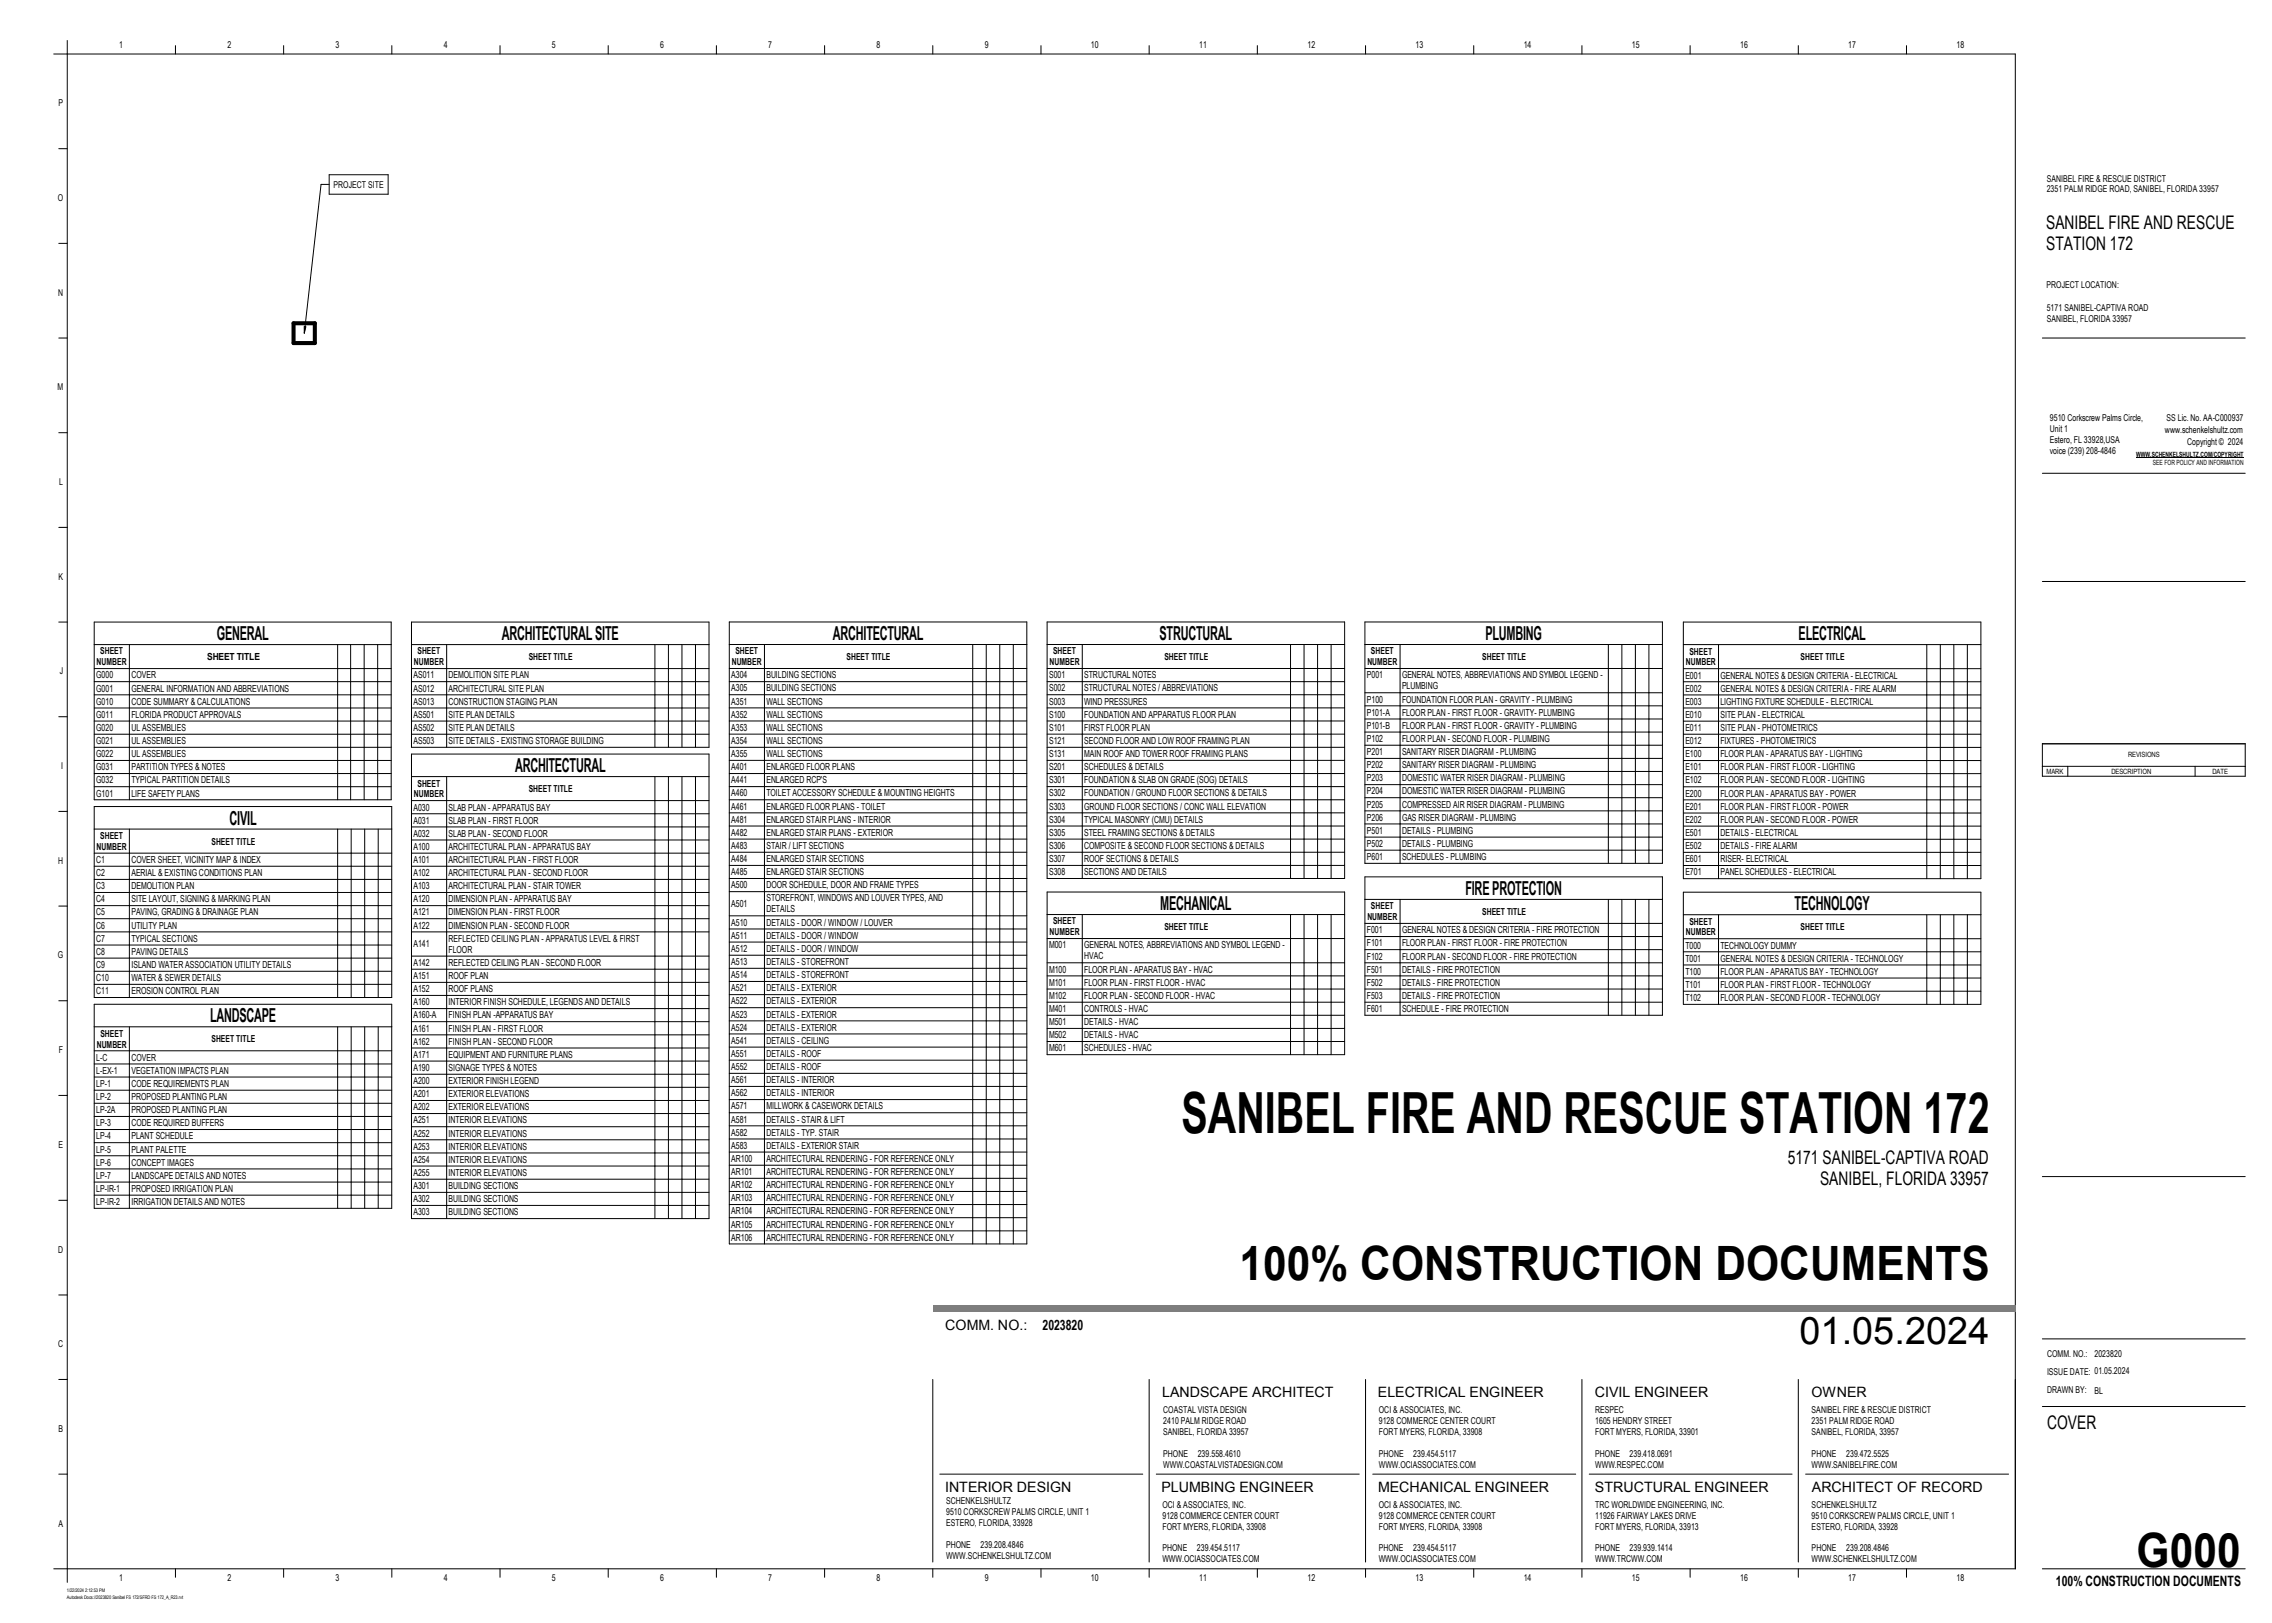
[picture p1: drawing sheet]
<svg xmlns="http://www.w3.org/2000/svg" width="1067mm" height="762mm" viewBox="0 0 1067 762" stroke-linecap="round" stroke-linejoin="round" font-family="sans-serif">
<defs><g id="words">
<text font-size="26.6" x="555" y="532">SANIBEL FIRE AND RESCUE STATION 172</text>
<g font-size="22.2">
<text x="582" y="601">100% CONSTRUCTION DOCUMENTS</text>
<text x="1003" y="736">G000</text>
</g>
<text font-size="17.8" x="845" y="631">01.05.2024</text>
<g font-size="9">
<text x="102" y="301">GENERAL</text>
<text x="236" y="301">ARCHITECTURAL SITE</text>
<text x="391" y="301">ARCHITECTURAL</text>
<text x="544" y="301">STRUCTURAL</text>
<text x="697" y="301">PLUMBING</text>
<text x="845" y="301">ELECTRICAL</text>
<text x="242" y="363">ARCHITECTURAL</text>
<text x="108" y="387">CIVIL</text>
<text x="688" y="420">FIRE PROTECTION</text>
<text x="545" y="427">MECHANICAL</text>
<text x="843" y="427">TECHNOLOGY</text>
<text x="99" y="480">LANDSCAPE</text>
</g>
<g font-size="8.8">
<text x="961" y="107">SANIBEL FIRE AND RESCUE</text>
<text x="961" y="117">STATION 172</text>
<text x="839" y="546">5171 SANIBEL-</text>
<text x="885" y="546">CAPTIVA ROAD</text>
<text x="855" y="557">SANIBEL, FLORIDA 33957</text>
<text x="961" y="671">COVER</text>
</g>
<g font-size="6.7">
<text x="444" y="624">COMM. NO.:</text>
<text x="490" y="624">2023820</text>
<text x="546" y="656">LANDSCAPE ARCHITECT</text>
<text x="647" y="656">ELECTRICAL ENGINEER</text>
<text x="749" y="656">CIVIL ENGINEER</text>
<text x="851" y="656">OWNER</text>
<text x="444" y="700">INTERIOR DESIGN</text>
<text x="545" y="700">PLUMBING ENGINEER</text>
<text x="647" y="700">MECHANICAL ENGINEER</text>
<text x="749" y="700">STRUCTURAL ENGINEER</text>
<text x="851" y="700">ARCHITECT OF RECORD</text>
<text x="965" y="745">100% CONSTRUCTION DOCUMENTS</text>
</g>
<g font-size="4.6">
<text x="97" y="310">SHEET TITLE</text>
<text x="45" y="319">G000</text>
<text x="62" y="319">COVER</text>
<text x="194" y="319">AS011</text>
<text x="211" y="319">DEMOLITION SITE PLAN</text>
<text x="343" y="318">A304</text>
<text x="360" y="318">BUILDING SECTIONS</text>
<text x="493" y="318">S001</text>
<text x="509" y="318">STRUCTURAL NOTES</text>
<text x="642" y="318">P001</text>
<text x="658" y="318">GENERAL NOTES, ABBREVIATIONS AND SYMBOL LEGEND -</text>
<text x="658" y="324">PLUMBING</text>
<text x="791" y="319">E001</text>
<text x="808" y="319">GENERAL NOTES &amp; DESIGN CRITERIA - ELECTRICAL</text>
<text x="45" y="325">G001</text>
<text x="62" y="325">GENERAL INFORMATION AND ABBREVIATIONS</text>
<text x="194" y="325">AS012</text>
<text x="211" y="325">ARCHITECTURAL SITE PLAN</text>
<text x="343" y="325">A305</text>
<text x="360" y="325">BUILDING SECTIONS</text>
<text x="493" y="325">S002</text>
<text x="509" y="325">STRUCTURAL NOTES / ABBREVIATIONS</text>
<text x="642" y="330">P100</text>
<text x="658" y="330">FOUNDATION FLOOR PLAN - GRAVITY - PLUMBING</text>
<text x="791" y="325">E002</text>
<text x="808" y="325">GENERAL NOTES &amp; DESIGN CRITERIA - FIRE ALARM</text>
<text x="45" y="331">G010</text>
<text x="62" y="331">CODE SUMMARY &amp; CALCULATIONS</text>
<text x="194" y="331">AS013</text>
<text x="211" y="331">CONSTRUCTION STAGING PLAN</text>
<text x="343" y="331">A351</text>
<text x="360" y="331">WALL SECTIONS</text>
<text x="493" y="331">S003</text>
<text x="509" y="331">WIND PRESSURES</text>
<text x="791" y="331">E003</text>
<text x="808" y="331">LIGHTING FIXTURE SCHEDULE - ELECTRICAL</text>
<text x="45" y="337">G011</text>
<text x="62" y="337">FLORIDA PRODUCT APPROVALS</text>
<text x="194" y="337">AS501</text>
<text x="211" y="337">SITE PLAN DETAILS</text>
<text x="343" y="337">A352</text>
<text x="360" y="337">WALL SECTIONS</text>
<text x="493" y="337">S100</text>
<text x="509" y="337">FOUNDATION AND APPARATUS FLOOR PLAN</text>
<text x="642" y="336">P101-A</text>
<text x="658" y="336">FLOOR PLAN - FIRST FLOOR - GRAVITY- PLUMBING</text>
<text x="791" y="337">E010</text>
<text x="808" y="337">SITE PLAN - ELECTRICAL</text>
<text x="45" y="343">G020</text>
<text x="62" y="343">UL ASSEMBLIES</text>
<text x="194" y="343">AS502</text>
<text x="211" y="343">SITE PLAN DETAILS</text>
<text x="343" y="343">A353</text>
<text x="360" y="343">WALL SECTIONS</text>
<text x="493" y="343">S101</text>
<text x="509" y="343">FIRST FLOOR PLAN</text>
<text x="642" y="342">P101-B</text>
<text x="658" y="342">FLOOR PLAN - FIRST FLOOR - GRAVITY - PLUMBING</text>
<text x="791" y="343">E011</text>
<text x="808" y="343">SITE PLAN - PHOTOMETRICS</text>
<text x="45" y="349">G021</text>
<text x="62" y="349">UL ASSEMBLIES</text>
<text x="194" y="349">AS503</text>
<text x="211" y="349">SITE DETAILS - EXISTING STORAGE BUILDING</text>
<text x="343" y="349">A354</text>
<text x="360" y="349">WALL SECTIONS</text>
<text x="493" y="349">S121</text>
<text x="509" y="349">SECOND FLOOR AND LOW ROOF FRAMING PLAN</text>
<text x="642" y="348">P102</text>
<text x="658" y="348">FLOOR PLAN - SECOND FLOOR - PLUMBING</text>
<text x="791" y="349">E012</text>
<text x="808" y="349">FIXTURES - PHOTOMETRICS</text>
<text x="45" y="356">G022</text>
<text x="62" y="356">UL ASSEMBLIES</text>
<text x="343" y="355">A355</text>
<text x="360" y="355">WALL SECTIONS</text>
<text x="493" y="355">S131</text>
<text x="509" y="355">MAIN ROOF AND TOWER ROOF FRAMING PLANS</text>
<text x="642" y="354">P201</text>
<text x="658" y="354">SANITARY RISER DIAGRAM - PLUMBING</text>
<text x="791" y="356">E100</text>
<text x="808" y="356">FLOOR PLAN - APARATUS BAY - LIGHTING</text>
<text x="45" y="362">G031</text>
<text x="62" y="362">PARTITION TYPES &amp; NOTES</text>
<text x="343" y="362">A401</text>
<text x="360" y="362">ENLARGED FLOOR PLANS</text>
<text x="493" y="362">S201</text>
<text x="509" y="362">SCHEDULES &amp; DETAILS</text>
<text x="642" y="361">P202</text>
<text x="658" y="361">SANITARY RISER DIAGRAM - PLUMBING</text>
<text x="791" y="362">E101</text>
<text x="808" y="362">FLOOR PLAN - FIRST FLOOR - LIGHTING</text>
<text x="45" y="368">G032</text>
<text x="62" y="368">TYPICAL PARTITION DETAILS</text>
<text x="343" y="368">A441</text>
<text x="360" y="368">ENLARGED RCP'S</text>
<text x="493" y="368">S301</text>
<text x="509" y="368">FOUNDATION &amp; SLAB ON GRADE (SOG) DETAILS</text>
<text x="642" y="367">P203</text>
<text x="658" y="367">DOMESTIC WATER RISER DIAGRAM - PLUMBING</text>
<text x="791" y="368">E102</text>
<text x="808" y="368">FLOOR PLAN - SECOND FLOOR - LIGHTING</text>
<text x="45" y="374">G101</text>
<text x="62" y="374">LIFE SAFETY PLANS</text>
<text x="343" y="374">A460</text>
<text x="360" y="374">TOILET ACCESSORY SCHEDULE &amp; MOUNTING HEIGHTS</text>
<text x="493" y="374">S302</text>
<text x="509" y="374">FOUNDATION / GROUND FLOOR SECTIONS &amp; DETAILS</text>
<text x="642" y="373">P204</text>
<text x="658" y="373">DOMESTIC WATER RISER DIAGRAM - PLUMBING</text>
<text x="791" y="374">E200</text>
<text x="808" y="374">FLOOR PLAN - APARATUS BAY - POWER</text>
<text x="194" y="381">A030</text>
<text x="211" y="381">SLAB PLAN - APPARATUS BAY</text>
<text x="343" y="380">A461</text>
<text x="360" y="380">ENLARGED FLOOR PLANS - TOILET</text>
<text x="493" y="380">S303</text>
<text x="509" y="380">GROUND FLOOR SECTIONS / CONC WALL ELEVATION</text>
<text x="642" y="379">P205</text>
<text x="658" y="379">COMPRESSED AIR RISER DIAGRAM - PLUMBING</text>
<text x="791" y="380">E201</text>
<text x="808" y="380">FLOOR PLAN - FIRST FLOOR - POWER</text>
<text x="194" y="387">A031</text>
<text x="211" y="387">SLAB PLAN - FIRST FLOOR</text>
<text x="343" y="386">A481</text>
<text x="360" y="386">ENLARGED STAIR PLANS - INTERIOR</text>
<text x="493" y="386">S304</text>
<text x="509" y="386">TYPICAL MASONRY (CMU) DETAILS</text>
<text x="642" y="385">P206</text>
<text x="658" y="385">GAS RISER DIAGRAM - PLUMBING</text>
<text x="791" y="386">E202</text>
<text x="808" y="386">FLOOR PLAN - SECOND FLOOR - POWER</text>
<text x="194" y="393">A032</text>
<text x="211" y="393">SLAB PLAN - SECOND FLOOR</text>
<text x="343" y="392">A482</text>
<text x="360" y="392">ENLARGED STAIR PLANS - EXTERIOR</text>
<text x="493" y="392">S305</text>
<text x="509" y="392">STEEL FRAMING SECTIONS &amp; DETAILS</text>
<text x="642" y="391">P501</text>
<text x="658" y="391">DETAILS - PLUMBING</text>
<text x="791" y="393">E501</text>
<text x="808" y="393">DETAILS - ELECTRICAL</text>
<text x="194" y="399">A100</text>
<text x="211" y="399">ARCHITECTURAL PLAN - APPARATUS BAY</text>
<text x="343" y="399">A483</text>
<text x="360" y="399">STAIR / LIFT SECTIONS</text>
<text x="493" y="399">S306</text>
<text x="509" y="399">COMPOSITE &amp; SECOND FLOOR SECTIONS &amp; DETAILS</text>
<text x="642" y="398">P502</text>
<text x="658" y="398">DETAILS - PLUMBING</text>
<text x="791" y="399">E502</text>
<text x="808" y="399">DETAILS - FIRE ALARM</text>
<text x="45" y="405">C1</text>
<text x="62" y="405">COVER SHEET, VICINITY MAP &amp; INDEX</text>
<text x="194" y="405">A101</text>
<text x="211" y="405">ARCHITECTURAL PLAN - FIRST FLOOR</text>
<text x="343" y="405">A484</text>
<text x="360" y="405">ENLARGED STAIR SECTIONS</text>
<text x="493" y="405">S307</text>
<text x="509" y="405">ROOF SECTIONS &amp; DETAILS</text>
<text x="642" y="404">P601</text>
<text x="658" y="404">SCHEDULES - PLUMBING</text>
<text x="791" y="405">E601</text>
<text x="808" y="405">RISER- ELECTRICAL</text>
<text x="45" y="411">C2</text>
<text x="62" y="411">AERIAL &amp; EXISTING CONDITIONS PLAN</text>
<text x="194" y="411">A102</text>
<text x="211" y="411">ARCHITECTURAL PLAN - SECOND FLOOR</text>
<text x="343" y="411">A485</text>
<text x="360" y="411">ENLARGED STAIR SECTIONS</text>
<text x="493" y="411">S308</text>
<text x="509" y="411">SECTIONS AND DETAILS</text>
<text x="791" y="411">E701</text>
<text x="808" y="411">PANEL SCHEDULES - ELECTRICAL</text>
<text x="45" y="417">C3</text>
<text x="62" y="417">DEMOLITION PLAN</text>
<text x="194" y="417">A103</text>
<text x="211" y="417">ARCHITECTURAL PLAN - STAIR TOWER</text>
<text x="343" y="417">A500</text>
<text x="360" y="417">DOOR SCHEDULE, DOOR AND FRAME TYPES</text>
<text x="45" y="424">C4</text>
<text x="62" y="424">SITE LAYOUT, SIGNING &amp; MARKING PLAN</text>
<text x="194" y="424">A120</text>
<text x="211" y="424">DIMENSION PLAN - APPARATUS BAY</text>
<text x="343" y="426">A501</text>
<text x="360" y="423">STOREFRONT, WINDOWS AND LOUVER TYPES, AND</text>
<text x="45" y="430">C5</text>
<text x="62" y="430">PAVING, GRADING &amp; DRAINAGE PLAN</text>
<text x="194" y="430">A121</text>
<text x="211" y="430">DIMENSION PLAN - FIRST FLOOR</text>
<text x="360" y="428">DETAILS</text>
<text x="45" y="436">C6</text>
<text x="62" y="436">UTILITY PLAN</text>
<text x="194" y="436">A122</text>
<text x="211" y="436">DIMENSION PLAN - SECOND FLOOR</text>
<text x="343" y="435">A510</text>
<text x="360" y="435">DETAILS - DOOR / WINDOW / LOUVER</text>
<text x="45" y="442">C7</text>
<text x="62" y="442">TYPICAL SECTIONS</text>
<text x="211" y="442">REFLECTED CEILING PLAN - APPARATUS LEVEL &amp; FIRST</text>
<text x="343" y="441">A511</text>
<text x="360" y="441">DETAILS - DOOR / WINDOW</text>
<text x="642" y="438">F001</text>
<text x="658" y="438">GENERAL NOTES &amp; DESIGN CRITERIA - FIRE PROTECTION</text>
<text x="45" y="448">C8</text>
<text x="62" y="448">PAVING DETAILS</text>
<text x="194" y="445">A141</text>
<text x="211" y="447">FLOOR</text>
<text x="343" y="447">A512</text>
<text x="360" y="447">DETAILS - DOOR / WINDOW</text>
<text x="493" y="445">M001</text>
<text x="509" y="445">GENERAL NOTES, ABBREVIATIONS AND SYMBOL LEGEND -</text>
<text x="642" y="444">F101</text>
<text x="658" y="444">FLOOR PLAN - FIRST FLOOR - FIRE PROTECTION</text>
<text x="791" y="445">T000</text>
<text x="808" y="445">TECHNOLOGY DUMMY</text>
<text x="45" y="454">C9</text>
<text x="62" y="454">ISLAND WATER ASSOCIATION UTILITY DETAILS</text>
<text x="194" y="454">A142</text>
<text x="211" y="454">REFLECTED CEILING PLAN - SECOND FLOOR</text>
<text x="343" y="453">A513</text>
<text x="360" y="453">DETAILS - STOREFRONT</text>
<text x="509" y="450">HVAC</text>
<text x="642" y="451">F102</text>
<text x="658" y="451">FLOOR PLAN - SECOND FLOOR - FIRE PROTECTION</text>
<text x="791" y="452">T001</text>
<text x="808" y="452">GENERAL NOTES &amp; DESIGN CRITERIA - TECHNOLOGY</text>
<text x="45" y="461">C10</text>
<text x="62" y="461">WATER &amp; SEWER DETAILS</text>
<text x="194" y="460">A151</text>
<text x="211" y="460">ROOF PLAN</text>
<text x="343" y="459">A514</text>
<text x="360" y="459">DETAILS - STOREFRONT</text>
<text x="493" y="457">M100</text>
<text x="509" y="457">FLOOR PLAN - APARATUS BAY - HVAC</text>
<text x="642" y="457">F501</text>
<text x="658" y="457">DETAILS - FIRE PROTECTION</text>
<text x="791" y="458">T100</text>
<text x="808" y="458">FLOOR PLAN - APARATUS BAY - TECHNOLOGY</text>
<text x="45" y="467">C11</text>
<text x="62" y="467">EROSION CONTROL PLAN</text>
<text x="194" y="466">A152</text>
<text x="211" y="466">ROOF PLANS</text>
<text x="343" y="465">A521</text>
<text x="360" y="465">DETAILS - EXTERIOR</text>
<text x="493" y="463">M101</text>
<text x="509" y="463">FLOOR PLAN - FIRST FLOOR - HVAC</text>
<text x="642" y="463">F502</text>
<text x="658" y="463">DETAILS - FIRE PROTECTION</text>
<text x="791" y="464">T101</text>
<text x="808" y="464">FLOOR PLAN - FIRST FLOOR - TECHNOLOGY</text>
<text x="194" y="472">A160</text>
<text x="211" y="472">INTERIOR FINISH SCHEDULE, LEGENDS AND DETAILS</text>
<text x="343" y="472">A522</text>
<text x="360" y="472">DETAILS - EXTERIOR</text>
<text x="493" y="469">M102</text>
<text x="509" y="469">FLOOR PLAN - SECOND FLOOR - HVAC</text>
<text x="642" y="469">F503</text>
<text x="658" y="469">DETAILS - FIRE PROTECTION</text>
<text x="791" y="470">T102</text>
<text x="808" y="470">FLOOR PLAN - SECOND FLOOR - TECHNOLOGY</text>
<text x="194" y="478">A160-A</text>
<text x="211" y="478">FINISH PLAN -APPARATUS BAY</text>
<text x="343" y="478">A523</text>
<text x="360" y="478">DETAILS - EXTERIOR</text>
<text x="493" y="475">M401</text>
<text x="509" y="475">CONTROLS - HVAC</text>
<text x="642" y="475">F601</text>
<text x="658" y="475">SCHEDULE - FIRE PROTECTION</text>
<text x="194" y="484">A161</text>
<text x="211" y="484">FINISH PLAN - FIRST FLOOR</text>
<text x="343" y="484">A524</text>
<text x="360" y="484">DETAILS - EXTERIOR</text>
<text x="493" y="481">M501</text>
<text x="509" y="481">DETAILS - HVAC</text>
<text x="194" y="490">A162</text>
<text x="211" y="490">FINISH PLAN - SECOND FLOOR</text>
<text x="343" y="490">A541</text>
<text x="360" y="490">DETAILS - CEILING</text>
<text x="493" y="487">M502</text>
<text x="509" y="487">DETAILS - HVAC</text>
<text x="45" y="498">L-C</text>
<text x="62" y="498">COVER</text>
<text x="194" y="497">A171</text>
<text x="211" y="497">EQUIPMENT AND FURNITURE PLANS</text>
<text x="343" y="496">A551</text>
<text x="360" y="496">DETAILS - ROOF</text>
<text x="493" y="494">M601</text>
<text x="509" y="494">SCHEDULES - HVAC</text>
<text x="194" y="503">A190</text>
<text x="211" y="503">SIGNAGE TYPES &amp; NOTES</text>
<text x="343" y="502">A552</text>
<text x="360" y="502">DETAILS - ROOF</text>
<text x="45" y="504">L-EX-1</text>
<text x="62" y="504">VEGETATION IMPACTS PLAN</text>
<text x="194" y="509">A200</text>
<text x="211" y="509">EXTERIOR FINISH LEGEND</text>
<text x="343" y="509">A561</text>
<text x="360" y="509">DETAILS - INTERIOR</text>
<text x="45" y="510">LP-1</text>
<text x="62" y="510">CODE REQUIREMENTS PLAN</text>
<text x="194" y="515">A201</text>
<text x="211" y="515">EXTERIOR ELEVATIONS</text>
<text x="343" y="515">A562</text>
<text x="360" y="515">DETAILS - INTERIOR</text>
<text x="45" y="516">LP-2</text>
<text x="62" y="516">PROPOSED PLANTING PLAN</text>
<text x="194" y="521">A202</text>
<text x="211" y="521">EXTERIOR ELEVATIONS</text>
<text x="343" y="521">A571</text>
<text x="360" y="521">MILLWORK &amp; CASEWORK DETAILS</text>
<text x="45" y="523">LP-2A</text>
<text x="62" y="523">PROPOSED PLANTING PLAN</text>
<text x="194" y="527">A251</text>
<text x="211" y="527">INTERIOR ELEVATIONS</text>
<text x="343" y="527">A581</text>
<text x="360" y="527">DETAILS - STAIR &amp; LIFT</text>
<text x="45" y="529">LP-3</text>
<text x="62" y="529">CODE REQUIRED BUFFERS</text>
<text x="194" y="534">A252</text>
<text x="211" y="534">INTERIOR ELEVATIONS</text>
<text x="343" y="533">A582</text>
<text x="360" y="533">DETAILS - TYP. STAIR</text>
<text x="45" y="535">LP-4</text>
<text x="62" y="535">PLANT SCHEDULE</text>
<text x="194" y="540">A253</text>
<text x="211" y="540">INTERIOR ELEVATIONS</text>
<text x="343" y="539">A583</text>
<text x="360" y="539">DETAILS - EXTERIOR STAIR</text>
<text x="45" y="541">LP-5</text>
<text x="62" y="541">PLANT PALETTE</text>
<text x="194" y="546">A254</text>
<text x="211" y="546">INTERIOR ELEVATIONS</text>
<text x="343" y="546">AR100</text>
<text x="360" y="546">ARCHITECTURAL RENDERING - FOR REFERENCE ONLY</text>
<text x="45" y="547">LP-6</text>
<text x="62" y="547">CONCEPT IMAGES</text>
<text x="343" y="552">AR101</text>
<text x="360" y="552">ARCHITECTURAL RENDERING - FOR REFERENCE ONLY</text>
<text x="45" y="553">LP-7</text>
<text x="62" y="553">LANDSCAPE DETAILS AND NOTES</text>
<text x="194" y="552">A255</text>
<text x="211" y="552">INTERIOR ELEVATIONS</text>
<text x="343" y="558">AR102</text>
<text x="360" y="558">ARCHITECTURAL RENDERING - FOR REFERENCE ONLY</text>
<text x="45" y="560">LP-IR-1</text>
<text x="62" y="560">PROPOSED IRRIGATION PLAN</text>
<text x="194" y="558">A301</text>
<text x="211" y="558">BUILDING SECTIONS</text>
<text x="45" y="566">LP-IR-2</text>
<text x="62" y="566">IRRIGATION DETAILS AND NOTES</text>
<text x="194" y="564">A302</text>
<text x="211" y="564">BUILDING SECTIONS</text>
<text x="343" y="564">AR103</text>
<text x="360" y="564">ARCHITECTURAL RENDERING - FOR REFERENCE ONLY</text>
<text x="194" y="571">A303</text>
<text x="211" y="571">BUILDING SECTIONS</text>
<text x="343" y="570">AR104</text>
<text x="360" y="570">ARCHITECTURAL RENDERING - FOR REFERENCE ONLY</text>
<text x="343" y="576">AR105</text>
<text x="360" y="576">ARCHITECTURAL RENDERING - FOR REFERENCE ONLY</text>
<text x="343" y="583">AR106</text>
<text x="360" y="583">ARCHITECTURAL RENDERING - FOR REFERENCE ONLY</text>
</g>
<g font-size="4.5">
<text x="47" y="307">SHEET</text>
<text x="196" y="307">SHEET</text>
<text x="248" y="310">SHEET TITLE</text>
<text x="345" y="307">SHEET</text>
<text x="398" y="310">SHEET TITLE</text>
<text x="494" y="307">SHEET</text>
<text x="547" y="310">SHEET TITLE</text>
<text x="644" y="307">SHEET</text>
<text x="696" y="310">SHEET TITLE</text>
<text x="793" y="307">SHEET</text>
<text x="845" y="310">SHEET TITLE</text>
<text x="45" y="312">NUMBER</text>
<text x="194" y="312">NUMBER</text>
<text x="344" y="312">NUMBER</text>
<text x="493" y="312">NUMBER</text>
<text x="642" y="312">NUMBER</text>
<text x="792" y="312">NUMBER</text>
<text x="196" y="369">SHEET</text>
<text x="248" y="372">SHEET TITLE</text>
<text x="194" y="374">NUMBER</text>
<text x="47" y="394">SHEET</text>
<text x="45" y="399">NUMBER</text>
<text x="99" y="396">SHEET TITLE</text>
<text x="644" y="427">SHEET</text>
<text x="696" y="429">SHEET TITLE</text>
<text x="494" y="434">SHEET</text>
<text x="547" y="437">SHEET TITLE</text>
<text x="642" y="432">NUMBER</text>
<text x="793" y="434">SHEET</text>
<text x="845" y="437">SHEET TITLE</text>
<text x="493" y="439">NUMBER</text>
<text x="792" y="439">NUMBER</text>
<text x="45" y="492">NUMBER</text>
<text x="47" y="487">SHEET</text>
<text x="99" y="489">SHEET TITLE</text>
</g>
<g font-size="4.4">
<text x="56" y="23">1</text>
<text x="107" y="23">2</text>
<text x="158" y="23">3</text>
<text x="208" y="23">4</text>
<text x="259" y="23">5</text>
<text x="310" y="23">6</text>
<text x="361" y="23">7</text>
<text x="412" y="23">8</text>
<text x="462" y="23">9</text>
<text x="512" y="23">10</text>
<text x="563" y="23">11</text>
<text x="614" y="23">12</text>
<text x="665" y="23">13</text>
<text x="715" y="23">14</text>
<text x="766" y="23">15</text>
<text x="817" y="23">16</text>
<text x="868" y="23">17</text>
<text x="919" y="23">18</text>
<text x="27" y="50">P</text>
<text x="157" y="88">PROJECT SITE</text>
<text x="961" y="85">SANIBEL FIRE &amp; RESCUE DISTRICT</text>
<text x="27" y="94">O</text>
<text x="961" y="90">2351 PALM RIDGE ROAD, SANIBEL, FLORIDA 33957</text>
<text x="961" y="135">PROJECT LOCATION:</text>
<text x="27" y="139">N</text>
<text x="961" y="146">5171 SANIBEL-CAPTIVA ROAD</text>
<text x="961" y="151">SANIBEL, FLORIDA 33957</text>
<text x="27" y="183">M</text>
<text x="962" y="198">9510 Corkscrew Palms Circle,</text>
<text x="1017" y="198">SS Lic. No. AA-C000937</text>
<text x="962" y="203">Unit 1</text>
<text x="1017" y="203">www.schenkelshultz.com</text>
<text x="962" y="208">Estero, FL 33928,USA</text>
<text x="1027" y="209">Copyright © 2024</text>
<text x="962" y="213">voice (239) 208-</text>
<text x="986" y="213">4846</text>
<text x="28" y="228">L</text>
<text x="27" y="272">K</text>
<text x="28" y="317">J</text>
<text x="29" y="361">I</text>
<text x="27" y="406">H</text>
<text x="27" y="450">G</text>
<text x="28" y="494">F</text>
<text x="27" y="539">E</text>
<text x="27" y="588">D</text>
<text x="27" y="633">C</text>
<text x="961" y="637">COMM. NO.:</text>
<text x="983" y="637">2023820</text>
<text x="961" y="645">ISSUE DATE:</text>
<text x="983" y="645">01.05.2024</text>
<text x="961" y="654">DRAWN BY:</text>
<text x="983" y="654">BL</text>
<text x="546" y="664">COASTAL VISTA DESIGN</text>
<text x="647" y="664">OCI &amp; ASSOCIATES, INC.</text>
<text x="749" y="664">RESPEC</text>
<text x="851" y="664">SANIBEL FIRE &amp; RESCUE DISTRICT</text>
<text x="546" y="669">2410 PALM RIDGE ROAD</text>
<text x="647" y="669">9128 COMMERCE CENTER COURT</text>
<text x="749" y="669">1605 HENDRY STREET</text>
<text x="851" y="669">2351 PALM RIDGE ROAD</text>
<text x="27" y="672">B</text>
<text x="546" y="674">SANIBEL, FLORIDA 33957</text>
<text x="647" y="674">FORT MYERS, FLORIDA, 33908</text>
<text x="749" y="674">FORT MYERS, FLORIDA, 33901</text>
<text x="851" y="674">SANIBEL, FLORIDA, 33957</text>
<text x="546" y="684">PHONE</text>
<text x="562" y="684">239.558.4610</text>
<text x="647" y="684">PHONE</text>
<text x="664" y="684">239.454.5117</text>
<text x="749" y="684">PHONE</text>
<text x="765" y="684">239.418.0691</text>
<text x="851" y="684">PHONE</text>
<text x="867" y="684">239.472.5525</text>
<text x="546" y="689">WWW.COASTALVISTADESIGN.COM</text>
<text x="647" y="689">WWW.OCIASSOCIATES.COM</text>
<text x="749" y="689">WWW.RESPEC.COM</text>
<text x="851" y="689">WWW.SANIBELFIRE.COM</text>
<text x="444" y="706">SCHENKELSHULTZ</text>
<text x="444" y="711">9510 CORKSCREW PALMS CIRCLE, UNIT 1</text>
<text x="546" y="708">OCI &amp; ASSOCIATES, INC.</text>
<text x="546" y="713">9128 COMMERCE CENTER COURT</text>
<text x="647" y="708">OCI &amp; ASSOCIATES, INC.</text>
<text x="647" y="713">9128 COMMERCE CENTER COURT</text>
<text x="749" y="708">TRC WORLDWIDE ENGINEERING, INC.</text>
<text x="749" y="713">11926 FAIRWAY LAKES DRIVE</text>
<text x="851" y="708">SCHENKELSHULTZ</text>
<text x="851" y="713">9510 CORKSCREW PALMS CIRCLE, UNIT 1</text>
<text x="27" y="717">A</text>
<text x="444" y="716">ESTERO, FLORIDA, 33928</text>
<text x="546" y="718">FORT MYERS, FLORIDA, 33908</text>
<text x="647" y="718">FORT MYERS, FLORIDA, 33908</text>
<text x="749" y="718">FORT MYERS, FLORIDA, 33913</text>
<text x="851" y="718">ESTERO, FLORIDA, 33928</text>
<text x="444" y="727">PHONE</text>
<text x="444" y="732">WWW.SCHENKELSHULTZ.COM</text>
<text x="460" y="727">239.208.4846</text>
<text x="546" y="728">PHONE</text>
<text x="562" y="728">239.454.5117</text>
<text x="647" y="728">PHONE</text>
<text x="664" y="728">239.454.5117</text>
<text x="749" y="728">PHONE</text>
<text x="765" y="728">239.939.1414</text>
<text x="851" y="728">PHONE</text>
<text x="867" y="728">239.208.4846</text>
<text x="546" y="734">WWW.OCIASSOCIATES.COM</text>
<text x="647" y="734">WWW.OCIASSOCIATES.COM</text>
<text x="749" y="734">WWW.TRCWW.COM</text>
<text x="851" y="734">WWW.SCHENKELSHULTZ.COM</text>
<text x="56" y="742">1</text>
<text x="107" y="742">2</text>
<text x="158" y="742">3</text>
<text x="208" y="742">4</text>
<text x="259" y="742">5</text>
<text x="310" y="742">6</text>
<text x="361" y="742">7</text>
<text x="412" y="742">8</text>
<text x="462" y="742">9</text>
<text x="512" y="742">10</text>
<text x="563" y="742">11</text>
<text x="614" y="742">12</text>
<text x="665" y="742">13</text>
<text x="715" y="742">14</text>
<text x="766" y="742">15</text>
<text x="817" y="742">16</text>
<text x="868" y="742">17</text>
<text x="919" y="742">18</text>
</g>
<g font-size="3.4">
<text x="1003" y="215">WWW.SCHENKELSHULTZ.COM/COPYRIGHT</text>
<text x="1011" y="218">SEE FOR POLICY AND INFORMATION</text>
<text x="999" y="356">REVISIONS</text>
<text x="961" y="363">MARK</text>
<text x="991" y="363">DESCRIPTION</text>
<text x="1039" y="363">DATE</text>
</g>
<g font-size="2.3">
<text x="31" y="748">1/22/2024 2:12:53 PM</text>
<text x="31" y="751">Autodesk Docs://2023820 Sanibel FS 172/SFRD FS 172_A_R23.rvt</text>
</g>
</g></defs>
<path d="M138 152h10v9h-10z" fill="none" stroke="#000" stroke-width="1.9"/>
<g fill="none" stroke="#000" stroke-width=".47">
<path d="M32 19v724M25 25h921v712h-921M82 21v4M133 21v4M184 21v4M235 21v4M286 21v4M336 21v4M387 21v4M438 21v4M489 21v4M540 21v4"/>
<path d="M590 21v4M641 21v4M692 21v4M743 21v4M794 21v4M844 21v4M895 21v4M28 70h4M28 114h4M28 159h4M959 159h95M28 203h4"/>
<path d="M1003 215h51M959 222h95M28 248h4M959 273h95M28 292h4M28 337h4M959 349h95M28 381h4M28 425h4M28 470h4M28 514h4M959 552h95"/>
<path d="M28 564h4M28 608h4M959 629h95M28 648h4M438 648v85M540 648v85M641 648v85M743 648v85M844 648v85M959 660h95M28 692h4M441 692h96"/>
<path d="M543 692h95M645 692h95M746 692h95M848 692h95M82 737v4M133 737v4M184 737v4M235 737v4M286 737v4M336 737v4M387 737v4M438 737v4"/>
<path d="M489 737v4M540 737v4M590 737v4M641 737v4M692 737v4M743 737v4M794 737v4M844 737v4M895 737v4M959 737h95"/>
</g>
<path d="M438 613h508v3h-508z" fill="#7f7f7f"/>
<g fill="#fff">
<path d="M27 713h3v5h-3z"/>
<path d="M27 668h3v5h-3z"/>
<path d="M27 628h3v5h-3z"/>
<path d="M27 584h3v5h-3z"/>
<path d="M27 535h3v5h-3z"/>
<path d="M28 490h2v5h-2z"/>
<path d="M27 446h3v5h-3z"/>
<path d="M27 401h3v5h-3z"/>
<path d="M29 357h1v5h-1z"/>
<path d="M28 313h2v5h-2z"/>
<path d="M27 268h3v5h-3z"/>
<path d="M28 224h2v5h-2z"/>
<path d="M919 738h3v5h-3z"/>
<path d="M259 738h2v5h-2z"/>
<path d="M868 738h3v5h-3z"/>
<path d="M817 738h4v5h-4z"/>
<path d="M766 738h4v5h-4z"/>
<path d="M715 738h4v5h-4z"/>
<path d="M665 738h3v5h-3z"/>
<path d="M614 738h4v5h-4z"/>
<path d="M563 738h4v5h-4z"/>
<path d="M512 738h4v5h-4z"/>
<path d="M462 738h2v5h-2z"/>
<path d="M412 738h1v5h-1z"/>
<path d="M361 738h2v5h-2z"/>
<path d="M310 738h2v5h-2z"/>
<path d="M208 738h2v5h-2z"/>
<path d="M27 179h3v5h-3z"/>
<path d="M158 738h1v5h-1z"/>
<path d="M107 738h2v5h-2z"/>
<path d="M56 738h2v5h-2z"/>
<path d="M27 135h3v5h-3z"/>
<path d="M27 90h3v5h-3z"/>
<path d="M27 46h3v5h-3z"/>
<path d="M919 18h3v5h-3z"/>
<path d="M259 18h2v5h-2z"/>
<path d="M868 18h3v5h-3z"/>
<path d="M817 18h4v5h-4z"/>
<path d="M766 18h4v5h-4z"/>
<path d="M715 18h4v5h-4z"/>
<path d="M665 18h3v5h-3z"/>
<path d="M614 18h4v5h-4z"/>
<path d="M563 18h4v5h-4z"/>
<path d="M512 18h4v5h-4z"/>
<path d="M462 18h2v5h-2z"/>
<path d="M412 18h1v5h-1z"/>
<path d="M361 18h2v5h-2z"/>
<path d="M310 18h2v5h-2z"/>
<path d="M208 18h2v5h-2z"/>
<path d="M158 18h1v5h-1z"/>
<path d="M107 18h2v5h-2z"/>
<path d="M56 18h2v5h-2z"/>
<path d="M851 704h30v5h-30z"/>
<path d="M851 709h67v5h-67z"/>
<path d="M851 714h40v5h-40z"/>
<path d="M851 724h36v5h-36z"/>
<path d="M851 729h49v5h-49z"/>
<path d="M851 659h56v6h-56z"/>
<path d="M851 665h39v5h-39z"/>
<path d="M851 670h41v5h-41z"/>
<path d="M851 680h36v5h-36z"/>
<path d="M851 685h40v5h-40z"/>
<path d="M749 704h61v5h-61z"/>
<path d="M749 709h48v5h-48z"/>
<path d="M749 714h49v5h-49z"/>
<path d="M749 724h36v5h-36z"/>
<path d="M749 729h32v5h-32z"/>
<path d="M749 659h14v6h-14z"/>
<path d="M749 665h36v5h-36z"/>
<path d="M749 670h49v5h-49z"/>
<path d="M749 680h36v5h-36z"/>
<path d="M749 685h32v5h-32z"/>
<path d="M647 704h40v5h-40z"/>
<path d="M647 709h55v5h-55z"/>
<path d="M647 714h49v5h-49z"/>
<path d="M647 724h37v5h-37z"/>
<path d="M647 729h46v5h-46z"/>
<path d="M647 659h40v6h-40z"/>
<path d="M647 665h55v5h-55z"/>
<path d="M647 670h49v5h-49z"/>
<path d="M647 680h37v5h-37z"/>
<path d="M647 685h46v5h-46z"/>
<path d="M546 704h39v5h-39z"/>
<path d="M546 709h55v5h-55z"/>
<path d="M546 714h48v5h-48z"/>
<path d="M546 724h36v5h-36z"/>
<path d="M546 729h45v5h-45z"/>
<path d="M961 633h19v5h-19z"/>
<path d="M961 650h19v5h-19z"/>
<path d="M961 641h21v5h-21z"/>
<path d="M961 131h34v5h-34z"/>
<path d="M962 194h45v5h-45z"/>
<path d="M962 199h9v5h-9z"/>
<path d="M962 204h34v5h-34z"/>
<path d="M962 209h23v5h-23z"/>
<path d="M985 209h1v5h-1z"/>
<path d="M986 209h8v5h-8z"/>
<path d="M546 659h40v6h-40z"/>
<path d="M546 665h39v5h-39z"/>
<path d="M546 670h40v5h-40z"/>
<path d="M546 680h37v5h-37z"/>
<path d="M546 685h56v5h-56z"/>
<path d="M444 702h31v5h-31z"/>
<path d="M444 707h68v5h-68z"/>
<path d="M444 712h41v5h-41z"/>
<path d="M444 722h37v6h-37z"/>
<path d="M444 728h50v5h-50z"/>
<path d="M31 749h55v2h-55z"/>
<path d="M31 746h18v2h-18z"/>
<path d="M839 538h44v10h-44z"/>
<path d="M883 538h2v10h-2z"/>
<path d="M885 538h49v10h-49z"/>
<path d="M855 548h79v11h-79z"/>
<path d="M490 618h19v8h-19z"/>
<path d="M961 663h23v10h-23z"/>
<path d="M965 738h87v8h-87z"/>
<path d="M961 99h88v10h-88z"/>
<path d="M961 109h41v10h-41z"/>
</g>
<path d="M143 153h1l-1 3z" fill="#000"/>
<path d="M155 87h-4l-8 69M155 82h27v9h-27zM143 153h1l-1 3z" fill="none" stroke="#000" stroke-width=".47"/>
<path d="M157 84h23v5h-23z" fill="#fff"/>
<g fill="none" stroke="#000" stroke-width=".47">
<path d="M44 292h140v83h-140zM193 292h140v59h-140zM342 292h140v292h-140zM492 292h139v120h-139zM641 292h140v113h-140zM790 292h140v121h-140zM44 314h140M44 303h140M61 303v72M159 303v72M165 303v72M171 303v72"/>
<path d="M177 303v72M193 314h140M193 303h140M210 303v48M308 303v48M314 303v48M320 303v48M327 303v48M342 303h140M342 314h140M359 303v281M457 303v281"/>
<path d="M463 303v281M469 303v281M476 303v281M492 303h139M492 314h139M508 303v109M606 303v109M612 303v109M619 303v109M625 303v109M641 303h140M641 314h140"/>
<path d="M657 303v102M755 303v102M762 303v102M768 303v102M774 303v102M790 314h140M790 303h140M807 303v110M905 303v110M911 303v110M917 303v110M924 303v110"/>
<path d="M44 339h140M44 332h140M44 326h140M44 320h140M193 339h140M193 332h140M193 326h140M193 320h140M342 332h140M342 326h140M342 320h140M342 338h140"/>
<path d="M492 332h139M492 326h139M492 320h139M492 338h139M641 338h140M641 331h140M641 325h140M790 339h140M790 332h140M790 326h140M790 320h140M44 357h140"/>
<path d="M44 351h140M44 345h140M193 345h140M193 354h140v218h-140zM342 357h140M342 351h140M342 345h140M492 357h139M492 351h139M492 345h139M641 356h140M641 350h140"/>
<path d="M641 344h140M790 357h140M790 345h140M790 351h140M959 349h95v15h-95zM959 360h95M971 360v4M1031 360v4M44 369h140M44 363h140M44 379h140v89h-140zM193 376h140"/>
<path d="M193 365h140M210 365v207M308 365v207M314 365v207M320 365v207M327 365v207M342 375h140M342 369h140M342 363h140M492 375h139M492 369h139M492 363h139"/>
<path d="M641 375h140M641 368h140M641 362h140M790 369h140M790 363h140M790 376h140M44 389h140M61 389v79M159 389v79M165 389v79M171 389v79M178 389v79"/>
<path d="M193 394h140M193 388h140M193 382h140M342 394h140M342 388h140M342 382h140M492 394h139M492 388h139M492 382h139M641 399h140M641 393h140M641 387h140"/>
<path d="M641 381h140M790 394h140M790 388h140M790 382h140M44 419h140M44 413h140M44 407h140M44 401h140M193 419h140M193 413h140M193 407h140M193 401h140"/>
<path d="M342 419h140M342 412h140M342 406h140M342 400h140M492 406h139M492 400h139M492 419h139v76h-139zM641 412h140v65h-140zM790 406h140M790 400h140M790 419h140v53h-140zM44 438h140"/>
<path d="M44 431h140M44 425h140M193 438h140M193 431h140M193 425h140M342 436h140M342 430h140M492 429h139M508 429v66M606 429v66M612 429v66M619 429v66"/>
<path d="M625 429v66M641 440h140M641 434h140M641 422h140M657 422v55M755 422v55M762 422v55M768 422v55M774 422v55M790 429h140M807 429v43M905 429v43"/>
<path d="M911 429v43M917 429v43M924 429v43M44 456h140M44 450h140M44 444h140M193 455h140M193 449h140M342 455h140M342 448h140M342 442h140M492 458h139"/>
<path d="M492 452h139M492 441h139M641 458h140M641 452h140M641 446h140M790 459h140M790 453h140M790 447h140M790 441h140M44 472h140v95h-140zM44 462h140M193 480h140"/>
<path d="M193 474h140M193 467h140M193 461h140M342 479h140M342 473h140M342 467h140M342 461h140M492 477h139M492 471h139M492 464h139M641 471h140M641 464h140"/>
<path d="M790 465h140M44 500h140M44 493h140M44 482h140M61 482v85M159 482v85M165 482v85M171 482v85M178 482v85M193 498h140M193 492h140M193 486h140"/>
<path d="M342 498h140M342 492h140M342 485h140M492 489h139M492 483h139M44 518h140M44 512h140M44 506h140M193 517h140M193 510h140M193 504h140M342 516h140"/>
<path d="M342 510h140M342 504h140M44 536h140M44 530h140M44 524h140M193 535h140M193 529h140M193 523h140M342 535h140M342 529h140M342 522h140M44 555h140"/>
<path d="M44 549h140M44 543h140M193 560h140M193 554h140M193 547h140M193 541h140M342 559h140M342 553h140M342 547h140M342 541h140M44 561h140M193 566h140"/>
<path d="M342 578h140M342 572h140M342 566h140"/>
</g>
<use href="#words"/>
</svg>
